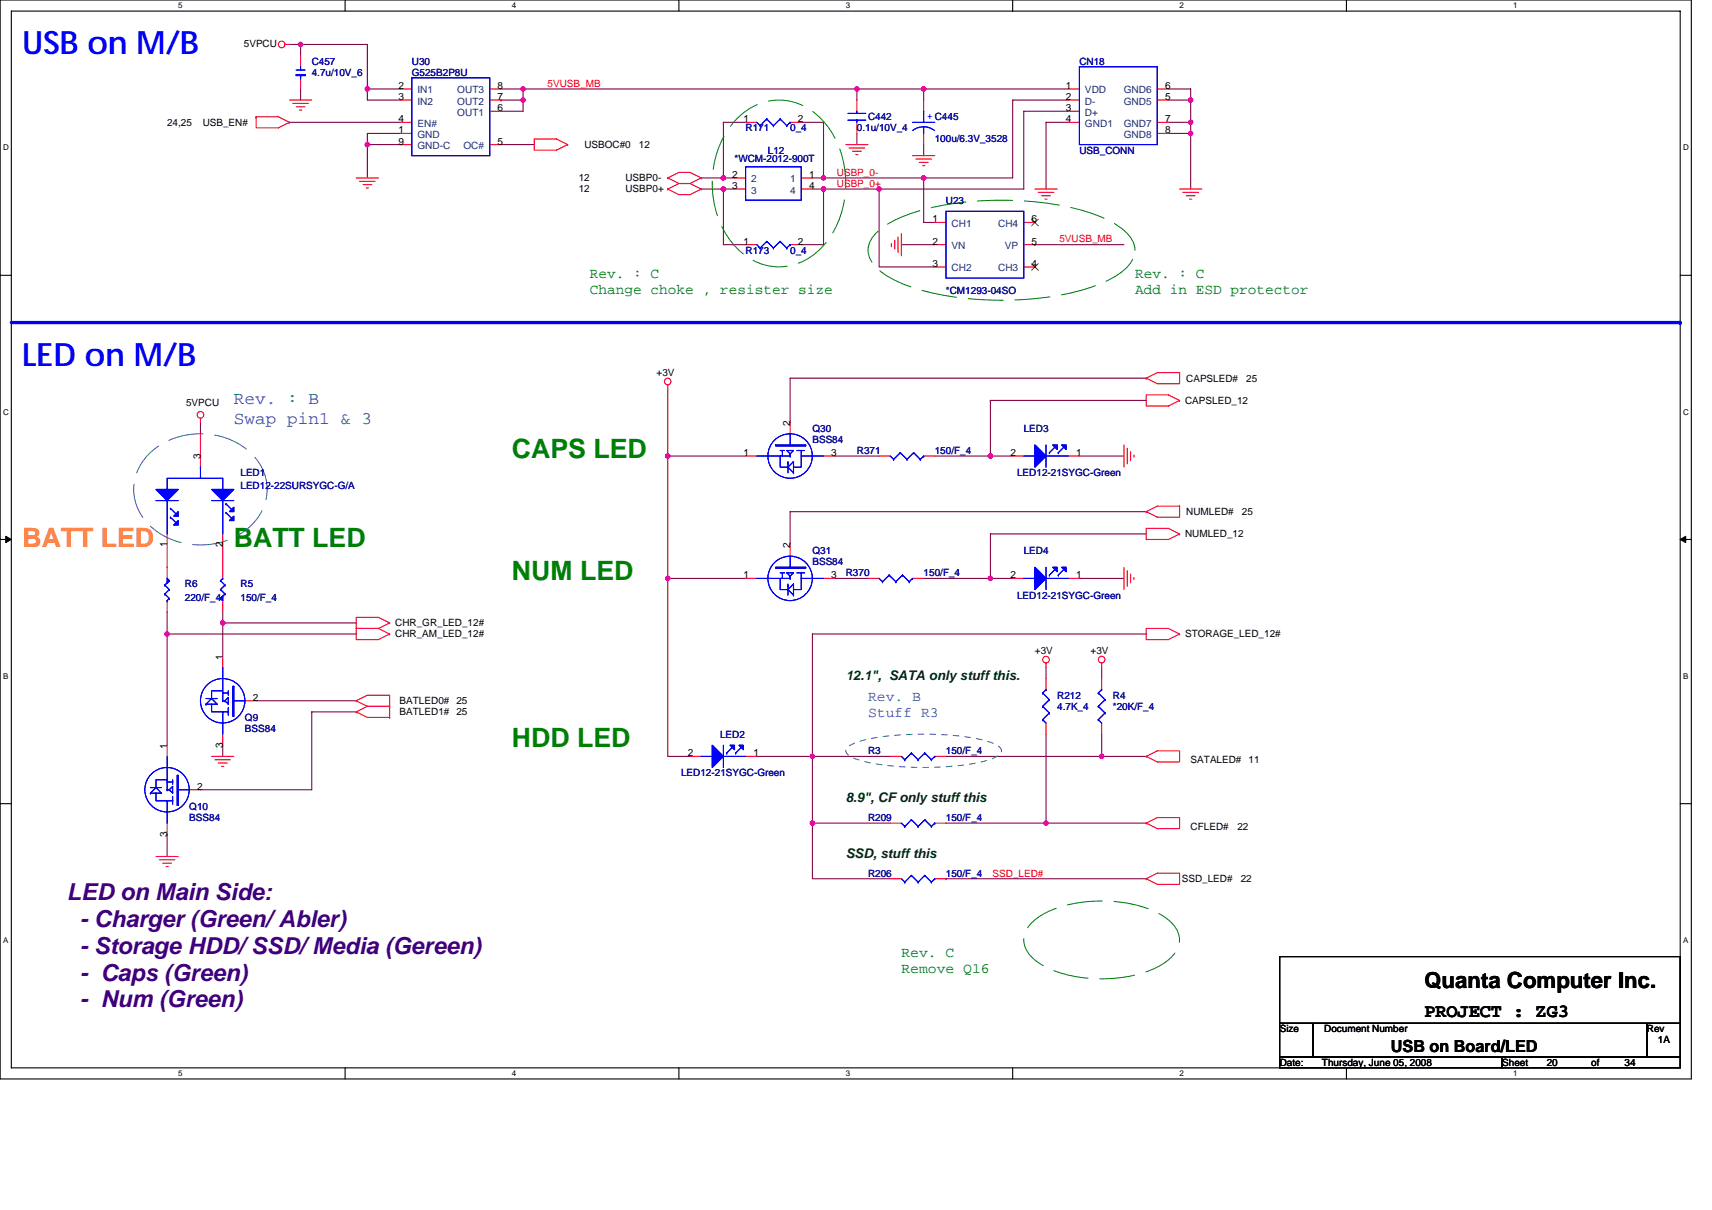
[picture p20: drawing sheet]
<svg xmlns="http://www.w3.org/2000/svg" width="297mm" height="210mm" viewBox="0 0 297 210" stroke-linecap="round" stroke-linejoin="round" font-family="sans-serif">
<defs><g id="words">
<g font-size="5.6" fill="#00f">
<text x="3.9" y="9.4">USB on M/B</text>
<text x="3.9" y="63.5">LED on M/B</text>
</g>
<g font-size="4.6" fill="#008000">
<text x="88.8" y="79.5">CAPS LED</text>
<text x="40.6" y="94.9">BATT LED</text>
<text x="88.8" y="100.7">NUM LED</text>
<text x="88.8" y="129.7">HDD LED</text>
</g>
<text font-size="4.6" fill="#ff8000" x="3.9" y="94.9">BATT LED</text>
<g font-size="4.1" fill="#400080">
<text x="11.6" y="156.2">LED on Main Side:</text>
<text x="13.9" y="160.8">- Charger (Green/ Abler)</text>
<text x="13.9" y="165.5">- Storage HDD/ SSD/ Media (Gereen)</text>
<text x="13.9" y="170.2">- Caps (Green)</text>
<text x="13.9" y="174.8">- Num (Green)</text>
</g>
<text font-size="3.9" x="247.1" y="171.4">Quanta Computer Inc.</text>
<text font-size="3.3" x="247.1" y="176.5">PROJECT : ZG3</text>
<g font-size="3.1" fill="#0080c0">
<text x="40.6" y="70.1">Rev. : B</text>
<text x="40.6" y="73.6">Swap pin1 &amp; 3</text>
</g>
<text font-size="2.9" x="241.3" y="182.5">USB on Board/LED</text>
<g font-size="2.5" fill="#008000">
<text x="102.3" y="48.3">Rev. : C</text>
<text x="102.3" y="51">Change choke , resister size</text>
<text x="196.9" y="48.3">Rev. : C</text>
<text x="196.9" y="51">Add in ESD protector</text>
<text x="156.4" y="166.1">Rev. C</text>
<text x="156.4" y="168.8">Remove Q16</text>
</g>
<g font-size="2.5" fill="#0080c0">
<text x="150.6" y="121.7">Rev. B</text>
<text x="150.6" y="124.4">Stuff R3</text>
</g>
<g font-size="2.3" fill="#004000">
<text x="146.7" y="118">12.1&quot;, SATA only stuff this.</text>
<text x="146.7" y="139.2">8.9&quot;, CF only stuff this</text>
<text x="146.7" y="148.8">SSD, stuff this</text>
</g>
<g font-size="1.7">
<text x="42.3" y="8.1">5VPCU</text>
<text x="69.1" y="15.4">2</text>
<text x="69.1" y="17.4">3</text>
<text x="86.3" y="17.4">7</text>
<text x="86.3" y="15.4">8</text>
<text x="185" y="17.4">2</text>
<text x="185" y="15.4">1</text>
<text x="202.1" y="17.4">5</text>
<text x="202.1" y="15.4">6</text>
<text x="29" y="21.8">24,25</text>
<text x="35.2" y="21.8">USB_EN#</text>
<text x="69.1" y="21.2">4</text>
<text x="69.1" y="23.1">1</text>
<text x="86.3" y="19.3">6</text>
<text x="129" y="21.2">1</text>
<text x="138.4" y="21.2">2</text>
<text x="185" y="21.2">4</text>
<text x="185" y="19.3">3</text>
<text x="202.1" y="21.2">7</text>
<text x="202.1" y="23.1">8</text>
<text x="69.1" y="25.1">9</text>
<text x="86.3" y="25.1">5</text>
<text x="101.4" y="25.7">USBOC#0</text>
<text x="110.8" y="25.7">12</text>
<text x="100.4" y="33.4">12</text>
<text x="100.4" y="31.5">12</text>
<text x="108.5" y="33.4">USBP0+</text>
<text x="108.5" y="31.5">USBP0-</text>
<text x="127" y="32.8">3</text>
<text x="127" y="30.9">2</text>
<text x="140.4" y="30.9">1</text>
<text x="140.4" y="32.8">4</text>
<text x="161.8" y="38.6">1</text>
<text x="179" y="38.6">6</text>
<text x="129" y="42.4">1</text>
<text x="138.4" y="42.4">2</text>
<text x="161.8" y="46.3">3</text>
<text x="161.8" y="42.4">2</text>
<text x="179" y="46.3">4</text>
<text x="179" y="42.4">5</text>
<text x="113.9" y="65.3">+3V</text>
<text x="32.3" y="70.5">5VPCU</text>
<text x="205.6" y="70.1">CAPSLED_12</text>
<text x="205.8" y="66.2">CAPSLED#</text>
<text x="216.2" y="66.2">25</text>
<text x="137.1" y="73.9" transform="rotate(-90 137.1 73.9)">2</text>
<text x="34.8" y="79.7" transform="rotate(-90 34.8 79.7)">3</text>
<text x="129" y="79.1">1</text>
<text x="144.2" y="79.1">3</text>
<text x="175.3" y="79.1">2</text>
<text x="186.7" y="79.1">1</text>
<text x="205.8" y="89.4">NUMLED#</text>
<text x="215.5" y="89.4">25</text>
<text x="29" y="95" transform="rotate(-90 29 95)">1</text>
<text x="38.6" y="95" transform="rotate(-90 38.6 95)">2</text>
<text x="137.1" y="95.2" transform="rotate(-90 137.1 95.2)">2</text>
<text x="205.6" y="93.2">NUMLED_12</text>
<text x="129" y="100.4">1</text>
<text x="144.2" y="100.4">3</text>
<text x="175.3" y="100.4">2</text>
<text x="186.7" y="100.4">1</text>
<text x="68.6" y="108.7">CHR_GR_LED_12#</text>
<text x="68.6" y="110.6">CHR_AM_LED_12#</text>
<text x="179.6" y="113.5">+3V</text>
<text x="189.2" y="113.5">+3V</text>
<text x="205.6" y="110.6">STORAGE_LED_12#</text>
<text x="38.6" y="114.5" transform="rotate(-90 38.6 114.5)">1</text>
<text x="43.9" y="121.6">2</text>
<text x="69.3" y="124.1">BATLED1# 25</text>
<text x="69.3" y="122.2">BATLED0# 25</text>
<text x="29" y="129.9" transform="rotate(-90 29 129.9)">1</text>
<text x="38.6" y="129.7" transform="rotate(-90 38.6 129.7)">3</text>
<text x="119.3" y="131.3">2</text>
<text x="130.7" y="131.3">1</text>
<text x="34.2" y="137">2</text>
<text x="206.6" y="132.4">SATALED#</text>
<text x="216.6" y="132.4">11</text>
<text x="29" y="145.2" transform="rotate(-90 29 145.2)">3</text>
<text x="206.6" y="144">CFLED#</text>
<text x="214.7" y="144">22</text>
<text x="205" y="153.1">SSD_LED#</text>
<text x="215.3" y="153.1">22</text>
<text x="222" y="179.1">Size</text>
<text x="229.7" y="179.1">Document Number</text>
<text x="285.7" y="179.1">Rev</text>
<text x="222" y="184.9">Date:</text>
<text x="229.4" y="184.9">Thursday, June 05, 2008</text>
<text x="260.6" y="184.9">Sheet</text>
<text x="268.4" y="184.9">20</text>
<text x="276.1" y="184.9">of</text>
<text x="281.9" y="184.9">34</text>
<text x="287.7" y="181.1">1A</text>
</g>
<g font-size="1.7" fill="#000080">
<text x="54.1" y="11.2">C457</text>
<text x="71.5" y="11.2">U30</text>
<text x="187.3" y="11.2">CN18</text>
<text x="54.1" y="13.1">4.7u/10V_6</text>
<text x="71.5" y="13.1">G525B2P8U</text>
<text x="129.4" y="22.8">R171</text>
<text x="137.1" y="22.8">0_4</text>
<text x="148.7" y="22.8">0.1u/10V_4</text>
<text x="150.6" y="20.9">C442</text>
<text x="127.4" y="28.2">*WCM-2012-900T</text>
<text x="133.2" y="26.6">L12</text>
<text x="162.2" y="24.7">100u/6.3V_3528</text>
<text x="187.3" y="26.6">USB_CONN</text>
<text x="164.1" y="35.3">U23</text>
<text x="129.4" y="44">R173</text>
<text x="137.1" y="44">0_4</text>
<text x="164.1" y="51">*CM1293-04SO</text>
<text x="141" y="74.9">Q30</text>
<text x="141" y="76.8">BSS84</text>
<text x="177.6" y="74.9">LED3</text>
<text x="41.7" y="82.6">LED1</text>
<text x="148.7" y="78.8">R371</text>
<text x="162.2" y="78.8">150/F_4</text>
<text x="176.5" y="82.6">LED12-21SYGC-Green</text>
<text x="41.7" y="84.9">LED12-22SURSYGC-G/A</text>
<text x="32.1" y="101.9">R6</text>
<text x="41.7" y="101.9">R5</text>
<text x="141" y="96.1">Q31</text>
<text x="141" y="98.1">BSS84</text>
<text x="146.7" y="100">R370</text>
<text x="160.3" y="100">150/F_4</text>
<text x="177.6" y="96.1">LED4</text>
<text x="32.1" y="104.2">220/F_4</text>
<text x="41.7" y="104.2">150/F_4</text>
<text x="176.5" y="103.9">LED12-21SYGC-Green</text>
<text x="42.5" y="125.1">Q9</text>
<text x="183.4" y="121.2">R212</text>
<text x="183.4" y="123.2">4.7K_4</text>
<text x="193.1" y="121.2">R4</text>
<text x="193.1" y="123.2">*20K/F_4</text>
<text x="42.5" y="127">BSS84</text>
<text x="124.9" y="128">LED2</text>
<text x="150.6" y="130.9">R3</text>
<text x="164.1" y="130.9">150/F_4</text>
<text x="118.2" y="134.7">LED12-21SYGC-Green</text>
<text x="32.8" y="140.5">Q10</text>
<text x="32.8" y="142.5">BSS84</text>
<text x="150.6" y="142.5">R209</text>
<text x="164.1" y="142.5">150/F_4</text>
<text x="150.6" y="152.1">R206</text>
<text x="164.1" y="152.1">150/F_4</text>
</g>
<g font-size="1.7" fill="#004080">
<text x="72.4" y="16.2">IN1</text>
<text x="79.3" y="16.2">OUT3</text>
<text x="188.2" y="16.2">VDD</text>
<text x="195" y="16.2">GND6</text>
<text x="72.4" y="22">EN#</text>
<text x="72.4" y="23.9">GND</text>
<text x="72.4" y="18.2">IN2</text>
<text x="79.3" y="20.1">OUT1</text>
<text x="79.3" y="18.2">OUT2</text>
<text x="188.2" y="22">GND1</text>
<text x="188.2" y="20.1">D+</text>
<text x="188.2" y="18.2">D-</text>
<text x="195" y="18.2">GND5</text>
<text x="195" y="22">GND7</text>
<text x="195" y="23.9">GND8</text>
<text x="72.4" y="25.9">GND-C</text>
<text x="80.4" y="25.9">OC#</text>
<text x="130.3" y="33.6">3</text>
<text x="130.3" y="31.7">2</text>
<text x="137.1" y="31.7">1</text>
<text x="137.1" y="33.6">4</text>
<text x="165.1" y="39.4">CH1</text>
<text x="173.2" y="39.4">CH4</text>
<text x="165.1" y="47.1">CH2</text>
<text x="165.1" y="43.2">VN</text>
<text x="173.2" y="47.1">CH3</text>
<text x="174.3" y="43.2">VP</text>
</g>
<g font-size="1.7" fill="#f00">
<text x="95" y="15.1">5VUSB_MB</text>
<text x="145.2" y="32.4">USBP_0+</text>
<text x="145.2" y="30.5">USBP_0-</text>
<text x="183.8" y="42.1">5VUSB_MB</text>
<text x="172.2" y="152.1">SSD_LED#</text>
</g>
<text font-size="1.7" fill="#00f" x="160.8" y="20.7">+ C445</text>
<g font-size="1.4">
<text x="30.9" y="1.4">5</text>
<text x="88.8" y="1.4">4</text>
<text x="146.7" y="1.4">3</text>
<text x="204.7" y="1.4">2</text>
<text x="262.6" y="1.4">1</text>
<text x=".5" y="26.1">D</text>
<text x="292" y="26.1">D</text>
<text x=".5" y="71.9">C</text>
<text x="292" y="71.9">C</text>
<text x=".5" y="117.8">B</text>
<text x="292" y="117.8">B</text>
<text x=".5" y="163.6">A</text>
<text x="292" y="163.6">A</text>
<text x="30.9" y="186.7">5</text>
<text x="88.8" y="186.7">4</text>
<text x="146.7" y="186.7">3</text>
<text x="204.7" y="186.7">2</text>
<text x="262.6" y="186.7">1</text>
</g>
</g></defs>
<path d="M0 0h293.5v187.2h-293.5zM2 1.9h289.5v183.4h-289.5z" fill="none" stroke="#000" stroke-width=".19"/>
<g fill="#fff">
<path d="M30.9 .2h.8v1.5h-.8z"/>
<path d="M30.9 185.5h.8v1.5h-.8z"/>
</g>
<path d="M59.9 0v1.9M59.9 185.3v1.9" fill="none" stroke="#000" stroke-width=".19"/>
<g fill="#fff">
<path d="M88.8 .2h.8v1.5h-.8z"/>
<path d="M88.8 185.5h.8v1.5h-.8z"/>
</g>
<path d="M117.8 0v1.9M117.8 185.3v1.9" fill="none" stroke="#000" stroke-width=".19"/>
<g fill="#fff">
<path d="M146.7 .2h.8v1.5h-.8z"/>
<path d="M146.7 185.5h.8v1.5h-.8z"/>
</g>
<path d="M175.7 0v1.9M175.7 185.3v1.9" fill="none" stroke="#000" stroke-width=".19"/>
<g fill="#fff">
<path d="M204.7 .2h.7v1.5h-.7z"/>
<path d="M204.7 185.5h.7v1.5h-.7z"/>
</g>
<path d="M233.6 0v1.9M233.6 185.3v1.9" fill="none" stroke="#000" stroke-width=".19"/>
<g fill="#fff">
<path d="M262.6 .2h.7v1.5h-.7z"/>
<path d="M262.6 185.5h.7v1.5h-.7z"/>
<path d="M.5 24.8h1v1.6h-1z"/>
<path d="M292 24.8h1v1.6h-1z"/>
<path d="M.5 70.7h1v1.5h-1z"/>
<path d="M292 70.7h1v1.5h-1z"/>
</g>
<path d="M0 47.8h2M291.5 47.8h2" fill="none" stroke="#000" stroke-width=".19"/>
<g fill="#fff">
<path d="M.5 116.5h.9v1.6h-.9z"/>
<path d="M292 116.5h.9v1.6h-.9z"/>
</g>
<path d="M0 93.6h2M291.5 93.6h2" fill="none" stroke="#000" stroke-width=".19"/>
<path d="M1 93.1l1 .5-1 .6zM291.5 93.6l1-.5v1.1z" fill="#000" stroke="#000" stroke-width=".17"/>
<g fill="#fff">
<path d="M.5 162.4h.9v1.5h-.9z"/>
<path d="M292 162.4h.9v1.5h-.9z"/>
</g>
<path d="M0 139.5h2M291.5 139.5h2M222 166h69.5v11.6h-69.5zM222 177.6h5.8v5.8h-5.8zM227.8 177.6h57.9v5.8h-57.9zM285.7 177.6h5.8v5.8h-5.8zM222 183.4h38.6v1.9h-38.6zM260.6 183.4h30.9v1.9h-30.9z" fill="none" stroke="#000" stroke-width=".19"/>
<g fill="none" stroke="#800040" stroke-width=".19">
<path d="M50.2 7.7h2M52.2 7.7h11.5v7.7M52.2 7.7h.1M52.2 15.4v2M52.2 7.7v2M63.7 15.4h5.8M63.7 15.4h.1M63.7 15.4v2h5.8M86.9 17.4h3.9v1.9h-3.9M86.9 17.4h.1M86.9 15.4h3.9M90.8 15.4h.1"/>
<path d="M90.8 15.4v2M90.8 15.4h57.9M148.7 15.4v2M148.7 15.4h11.6v2M160.3 15.4h.1M160.3 15.4h25.1M185.4 19.3h-7.8v13.5h-25.1M185.4 17.4h-9.7v13.5h-15.4M202.7 15.4h3.9v2M202.7 17.4h3.9M206.6 17.4h.1M206.6 17.4v15.4"/>
<path d="M50.2 21.2h19.3M63.7 25.1h.1M63.7 25.1v5.8M63.7 25.1h5.8M69.5 23.2h-5.8v1.9M86.9 25.1h5.8M121.7 32.8h3.8v9.7h3.9M121.7 30.9h3.8M125.5 30.9h1.9M125.5 32.8h.1M125.5 21.2h.1M125.5 21.2h3.9"/>
<path d="M125.5 32.8h1.9M125.5 21.2v9.7M139 21.2h3.9v9.7M141 30.9h1.9M141 32.8h1.9v9.7h-3.9M142.9 30.9h17.4v7.7h1.9M142.9 32.8h9.6v13.5h9.7M142.9 32.8h.1M142.9 30.9h.1M148.7 23.2v1.9M152.5 32.8h.1M160.3 30.9h.1"/>
<path d="M160.3 25.1v1.9M185.4 21.2h-3.9v11.6M202.7 21.2h3.9M202.7 23.2h3.9M206.6 21.2h.1M206.6 23.2h.1M156.4 42.5h5.8M179.6 42.5h.1M179.6 42.5h15.4M34.8 73.4v1.9M115.9 67.6v11.5M115.9 79.1v52.2h3.8"/>
<path d="M115.9 79.1h13.5M115.9 79.1h.1M144.8 79.1h7.7M162.2 79.1h9.6M171.8 79.1h3.9M171.8 69.5h27.1M171.8 69.5h.1M171.8 69.5v9.6M187.3 79.1h7.7M198.9 65.6h-61.8v7.8M198.9 88.8h-61.8v5.8M198.9 92.7h-27.1v7.7"/>
<path d="M29 110v19.3M29 110h.1M29 106.2v3.8M29 110h32.8M38.6 108.1v5.8M38.6 108.1h.1M38.6 106.2v1.9M38.6 108.1h23.2M115.9 100.4h13.5M115.9 100.4h.1M144.8 100.4h5.8M160.3 100.4h11.5"/>
<path d="M171.8 100.4h.1M171.8 100.4h3.9M181.5 115.8v2M187.3 100.4h7.7M191.1 115.8v2M198.9 110h-57.9v21.3M38.6 129.3v2M44.4 121.6h17.4M61.8 123.5h-7.7v13.6h-19.3M131.3 131.3h9.7M141 131.3v11.5M141 131.3h.1"/>
<path d="M141 131.3h13.5M164.1 131.3h27M181.5 127.4v15.4M191.1 127.4v3.9M191.1 131.3h.1M191.1 131.3h7.8M29 144.8v3.8M141 142.8h13.5M141 142.8v9.7h13.5M141 142.8h.1M164.1 142.8h17.4M164.1 152.5h.1"/>
<path d="M164.1 152.5h34.8M181.5 142.8h.1M181.5 142.8h17.4"/>
</g>
<g fill="#f0f" stroke="#f0f" stroke-width=".19">
<circle cx="160.3" cy="30.9" r=".38"/>
<circle cx="125.5" cy="32.8" r=".38"/>
<circle cx="125.5" cy="30.9" r=".38"/>
<circle cx="63.7" cy="25.1" r=".38"/>
<circle cx="90.8" cy="17.4" r=".38"/>
<circle cx="63.7" cy="15.4" r=".38"/>
<circle cx="52.2" cy="7.7" r=".38"/>
<circle cx="90.8" cy="15.4" r=".38"/>
<circle cx="148.7" cy="15.4" r=".38"/>
<circle cx="181.5" cy="142.8" r=".38"/>
<circle cx="115.9" cy="79.1" r=".38"/>
<circle cx="115.9" cy="100.4" r=".38"/>
<circle cx="140.9" cy="131.3" r=".38"/>
<circle cx="191.1" cy="131.3" r=".38"/>
<circle cx="140.9" cy="142.8" r=".38"/>
<circle cx="171.8" cy="79.1" r=".38"/>
<circle cx="171.8" cy="100.4" r=".38"/>
<circle cx="29" cy="110" r=".38"/>
<circle cx="38.6" cy="108.1" r=".38"/>
<circle cx="206.6" cy="17.4" r=".38"/>
<circle cx="206.6" cy="21.2" r=".38"/>
<circle cx="206.6" cy="23.2" r=".38"/>
<circle cx="160.2" cy="15.4" r=".38"/>
<circle cx="152.5" cy="32.8" r=".38"/>
<circle cx="142.9" cy="32.8" r=".38"/>
<circle cx="142.9" cy="30.9" r=".38"/>
</g>
<g fill="none" stroke="#f00" stroke-width=".19">
<path d="M49.5 7.7h.7M50.2 17.4h3.9M50.8 17.9h2.7M51.4 18.5h1.5M52 19.1h.4M52.2 9.7v1.9M52.2 13.5v1.9M69.5 15.4h2M69.5 17.4h2M85 15.4h1.9M85 19.3h1.9M85 17.4h1.9"/>
<path d="M148.7 17.4v1.9M160.3 17.4v1.9M185.4 15.4h1.9M185.4 19.3h1.9M185.4 17.4h1.9M200.8 15.4h1.9M200.8 17.4h1.9M44.4 20.3h3.9l1.9 .9M44.4 20.3v1.9h3.9l1.9-1M44.4 20.3h.1M50.2 21.2h.1M61.8 30.9h3.9"/>
<path d="M62.4 31.5h2.7M63 32h1.5M63.5 32.6h.4M69.5 21.2h2M69.5 25.1h2M69.5 23.2h2M85 25.1h1.9M92.7 24.1h3.9l1.9 1-1.9 1h-3.9zM98.5 25.1h.1M115.9 32.8l1.9 1h1.9l2-1M115.9 32.8h.1M115.9 30.9l1.9-1h1.9l2 1"/>
<path d="M115.9 30.9h.1M115.9 30.9l1.9 .9M117.8 31.8h1.9M117.8 31.8l-1.9 1M119.7 31.8l2 1M121.7 32.8h.1M121.7 30.9h.1M121.7 30.9l-2 .9M127.4 30.9h2M127.4 32.8h2M129.4 21.2h1.9M137.1 21.2h1.9"/>
<path d="M139 30.9h2M139 32.8h2M146.7 25.1h3.9M147.3 25.7h2.7M147.9 26.2h1.5M148.5 26.8h.4M148.7 21.2v2M158.3 27h3.9M158.9 27.6h2.7M159.5 28.2h1.5M160.1 28.8h.4M160.3 23.2v1.9"/>
<path d="M162.2 38.6h1.9M177.6 38.6h2M179.6 32.8h3.8M180.1 33.4h2.7M180.7 34h1.6M181.3 34.6h.4M185.4 21.2h1.9M200.8 21.2h1.9M200.8 23.2h1.9M204.7 32.8h3.8M205.2 33.4h2.7M205.8 34h1.6"/>
<path d="M206.4 34.6h.4M129.4 42.5h1.9M137.1 42.5h1.9M154.7 42.7h.1M154.7 42.3v.4M155.2 41.7v1.5M155.8 41.1v2.7M156.4 40.5v3.9M162.2 42.5h1.9M162.2 46.3h1.9M177.6 42.5h2M177.6 46.3h2"/>
<path d="M34.8 72.6v.8M34.8 75.3v5.8M115.9 66.8v.8M129.4 79.1h1.9M137.1 73.4v1.9M142.9 79.1h1.9M152.5 79.1h2M160.3 79.1h1.9M175.7 79.1h1.9M185.4 79.1h1.9M195 77.2v3.9M195.6 77.8v2.7"/>
<path d="M196.2 78.4v1.5M196.7 79v.3M198.9 65.6h.1M198.9 68.5h3.8l2 1-2 1h-3.8zM204.7 64.7h-3.9l-1.9 .9M204.7 64.7v1.9h-3.9l-1.9-1M204.7 64.7h.1M204.7 69.5h.1M29 92.7v7.7M38.6 92.7v7.7M137.1 94.6v1.9M195 98.4v3.9"/>
<path d="M195.6 99v2.7M196.2 99.6v1.5M198.9 91.7h3.8l2 1-2 .9h-3.8zM198.9 88.8h.1M204.7 92.7h.1M204.7 87.8h-3.9l-1.9 1M204.7 87.8v2h-3.9l-1.9-1M204.7 87.8h.1M29 104.2v2M38.6 104.2v2M38.6 113.9v1.9M65.7 109.1h-3.9v1.9h3.9l1.9-1"/>
<path d="M65.7 109.1l1.9 .9M67.6 108.1l-1.9-1h-3.9v2h3.9M67.6 108.1h.1M67.6 110h.1M67.6 108.1l-1.9 1M129.4 100.4h1.9M142.9 100.4h1.9M150.6 100.4h1.9M158.3 100.4h2M175.7 100.4h1.9M181.5 115.1v.7M181.5 117.8v1.9"/>
<path d="M185.4 100.4h1.9M191.1 115.1v.7M191.1 117.8v1.9M196.7 100.2v.4M198.9 109.1h3.8l2 .9-2 1h-3.8zM204.7 110h.1M29 129.3v2M32.8 137.1h2M36.7 131.3h3.9M37.3 131.8h2.7M37.9 132.4h1.5M38.4 133h.4"/>
<path d="M38.6 127.4v1.9M42.5 121.6h1.9M61.8 123.5l1.9 1h3.9M61.8 123.5h.1M61.8 121.6h.1M61.8 121.6l1.9-1h3.9v2M61.8 121.6l1.9 1M63.7 122.6h3.9v1.9M63.7 122.6h3.9M63.7 122.6l-1.9 .9M67.6 124.5h.1M67.6 122.6h.1"/>
<path d="M119.7 131.3h2M129.4 131.3h1.9M154.5 131.3h1.9M162.2 131.3h1.9M181.5 125.5v1.9M191.1 125.5v1.9M198.9 131.3l1.9-1h3.9v1.9h-3.9zM198.9 131.3h.1M27.1 148.6h3.8M27.6 149.2h2.7M28.2 149.8h1.6M28.8 150.4h.4"/>
<path d="M29 142.8v2M154.5 142.8h1.9M154.5 152.5h1.9M162.2 142.8h1.9M162.2 152.5h1.9M198.9 142.8l1.9-.9h3.9v1.9h-3.9zM198.9 142.8h.1M198.9 152.5l1.9-1h3.9v2h-3.9zM198.9 152.5h.1"/>
<circle cx="48.9" cy="7.7" r=".57"/>
<circle cx="34.8" cy="72" r=".58"/>
<circle cx="115.9" cy="66.2" r=".57"/>
<circle cx="181.5" cy="114.5" r=".58"/>
<circle cx="191.1" cy="114.5" r=".58"/>
</g>
<path d="M2 56h289.5M291.5 56h.1" fill="none" stroke="#00f" stroke-width=".57"/>
<path d="M26.1 78.5a13.1 13.1 0 0 1 18.2 .9 8.5 8.5 0 0 1-1.8 12.7 13.1 13.1 0 0 1-17.2-1.7 8.4 8.4 0 0 1 .8-11.9z" fill="none" stroke="#0080c0" stroke-width=".17" stroke-dasharray="6.1 2"/>
<path d="M147.2 129.5a14.9 14.9 0 0 1 6.2-1.7 53.2 53.2 0 0 1 17.5 .7 4.9 4.9 0 0 1 2.7 1.4l.2 .4a2.29 2.29 0 0 1-1.9 1.4 45.9 45.9 0 0 1-16.9 1.3l-1.6-.2a14.9 14.9 0 0 1-6.2-1.7l-.3-.4-.2-.4 .2-.4z" fill="none" stroke="#0080c0" stroke-width=".17" stroke-dasharray="1 1 1 1 1 1 1 1"/>
<path d="M128.3 20.2a9.9 9.9 0 0 1 14.6 .9 17 17 0 0 1 0 21.5 9.9 9.9 0 0 1-15.5 0 17 17 0 0 1 0-21.5zM152.2 40.2a20 20 0 0 1 9.3-4.1 55.7 55.7 0 0 1 27.9 .9 14.3 14.3 0 0 1 6.6 4 3.8 3.8 0 0 1-.7 5.6 20.1 20.1 0 0 1-9.3 4.2 55.7 55.7 0 0 1-27.9-1 14.3 14.3 0 0 1-6.6-3.9 3.8 3.8 0 0 1 .7-5.7zM179.2 159.9a17 17 0 0 1 10.2-3.5 22.2 22.2 0 0 1 11.8 2.2 5.6 5.6 0 0 1 3.4 4.5 5.6 5.6 0 0 1-3.4 4.5 23.6 23.6 0 0 1-20.2 0 5.6 5.6 0 0 1-3.4-4.5 4.4 4.4 0 0 1 1.6-3.2z" fill="none" stroke="#008000" stroke-width=".17" stroke-dasharray="6.1 2"/>
<g fill="none" stroke="#00f" stroke-width=".19">
<path d="M51.4 12.2h1.5M52.2 11.6v.6M52.2 13.5h.1M52.2 13.1v.4M71.5 13.5h13.5v13.5h-13.5zM147.1 19.7h3.1M148.7 19.3v.4M160.3 19.3v1.9M187.3 11.6h13.5v13.5h-13.5zM129.4 29h9.6v5.7h-9.6zM131.3 21.2l.6 .6M131.9 21.8h.1"/>
<path d="M133 20.6h.1M133 20.6l-1.1 1.2M133 20.6l1.2 1.2M134.2 21.8h.1M135.4 20.6h.1M135.4 20.6l-1.2 1.2M135.4 20.6l1.1 1.2M136.5 21.8h.1M137.1 21.2h.1M137.1 21.2l-.6 .6M147.1 20.8h3.1M148.7 20.8h.1"/>
<path d="M148.7 20.8v.4M158.3 21.2h3.9M158.4 22.6a3.1 3.1 0 0 1 3.7 0M160.3 22v1.2M164.1 36.7h13.5v11.6h-13.5zM131.3 42.5l.6 .5M131.9 43h.1M133 41.9h.1M133 41.9l-1.1 1.1M133 41.9l1.2 1.1M134.2 43h.1M135.4 41.9h.1"/>
<path d="M135.4 41.9l-1.2 1.1M135.4 41.9l1.1 1.1M136.5 43h.1M137.1 42.5h.1M137.1 42.5l-.6 .5M131.3 79.1h5.8M134.6 77.2h5.2v.2h-5.2zM135.4 78.2h.7M135.4 79.1v2h1.3M135.7 78.2v.9M136.5 78.2h1.2l-.6 .6zM137.1 75.3v1.9"/>
<path d="M137.1 78.8h.1M137.1 79.1h.1M137.1 78.8v.3M138.2 78.2h1.4M139 79.1h3.9M139 78.2v.9M139 79.1v2h-1.3M154.5 79.1l.5 .6M155 79.7h.1M156.2 78.6h.1M156.2 78.6l-1.2 1.1M156.2 78.6l1.2 1.1"/>
<path d="M157.4 79.7h.1M158.5 78.6h.1M158.5 78.6l-1.1 1.1M158.5 78.6l1.2 1.1M159.7 79.7h.1M160.3 79.1h.1M160.3 79.1l-.6 .6M177.6 79.1h2M181.5 77.2v3.9M181.5 79.1h3.9M182.1 78.6h.1M183 77.6l-.9 1"/>
<path d="M183.6 78.6h.1M184.6 77.6l-1 1M27.1 86.9h3.8M29 84.9v-1.9h9.6v1.9M29 86.9v5.8M29.6 89.8h.1M29.6 88.2h.1M29.6 89.8l.9 .9M29.6 88.2l1.3 1.4M34.8 81.1h.1M34.8 81.1v1.9M36.7 86.9h3.9"/>
<path d="M38.6 86.9v5.8M39.2 87.4h.1M39.2 89h.1M39.2 87.4l1 1M39.2 89l1 .9M134.6 98.4h5.2v.2h-5.2zM135.4 99.4h.7M135.7 99.4v1M136.5 99.4h1.2l-.6 .6zM136.7 80.3v1.7M136.7 80.1v.4M136.7 81.1l1-1v1.9"/>
<path d="M136.7 81.1h.1M136.7 81.1l1 .9M137.1 96.5v1.9M137.1 100h.1M137.1 100v.4M137.7 82h.1M138.2 99.4h1.4M139 99.4v1M154.3 99.8h.1M154.3 99.8l-1.2 1.2M154.3 99.8l1.1 1.2M156.6 99.8h.1"/>
<path d="M156.6 99.8l-1.2 1.2M156.6 99.8l1.2 1.2M181.5 98.4v3.9M182.1 99.8h.1M183 98.8l-.9 1M183.6 99.8h.1M184.6 98.8l-1 1M28.6 101.5h.1M28.6 103.1h.1M28.6 101.5l.8 .8M28.6 103.1l.8 .8M29 104.2h.1"/>
<path d="M29 100.4l.4 .4M29.4 100.8h.1M29.4 102.3h.1M29.4 103.9h.1M29.4 100.8l-.8 .7M29.4 102.3l-.8 .8M29.4 103.9l-.4 .3M38.3 103.9h.1M38.3 102.3h.1M38.3 100.8h.1M38.3 103.9l.3 .3M38.3 102.3l.7 .8"/>
<path d="M38.3 100.8l.7 .7M38.6 115.8v5.8M38.6 119.9h-1.9v1.3M38.6 100.4h.1M38.6 100.4l-.3 .4M39 103.1h.1M39 101.5h.1M39 103.1l-.7 .8M39 101.5l-.7 .8M39.6 119.9v.7M40.4 119.1h.2v5.2h-.2zM131.3 100.4h5.8"/>
<path d="M135.4 100.4v1.9h1.3M136.7 101.5v1.8M136.7 101.3v.4M136.7 102.3l1-1v2M136.7 102.3h.1M136.7 102.3l1 1M137.1 100.4h.1M137.7 103.3h.1M139 100.4h3.9M139 100.4v1.9h-1.3M152.5 100.4l.6 .6M153.1 101h.1"/>
<path d="M155.4 101h.1M157.8 101h.1M158.3 100.4h.1M158.3 100.4l-.5 .6M177.6 100.4h2M181.5 100.4h3.9M181.5 119.7h.1M181.5 119.7l-.6 .6M191.1 119.7h.1M191.1 119.7l-.5 .6M26.1 136.7h1.7M26.1 137.6h.1"/>
<path d="M27.1 137.6v1.4h1.9M27.1 136.7l.9 .9h-1.9M27.1 136.7h.1M27.1 136.7l-1 .9M27.6 136.7h.4M29 131.3v5.8M29 139v3.8M29 139h1M29 135.7h1M29 135.3h-1.9v1.4M29 137.1h.1M29 137.1h.4"/>
<path d="M29.4 137.1h.1M29.4 137.1l.6-.6v1.1zM30 138.2v1.4M30 135.3v.8M30.7 134.5h.2v5.3h-.2zM30.9 137.1h1.9M35.7 121.2h1.8M35.7 122.2h.1M36.7 122.2v1.3h1.9M36.7 121.2l1 1h-2M36.7 121.2h.1M36.7 121.2l-1 1"/>
<path d="M37.3 121.2h.4M38.6 123.5v3.9M38.6 123.5h1M38.6 120.3h1M38.6 121.6h.1M38.6 121.6h.4M39 121.6h.1M39.6 122.8v1.3M39.6 121v1.2l-.6-.6zM40.6 121.6h1.9M121.7 131.3h1.9M125.5 129.3v3.9"/>
<path d="M125.5 131.3h3.9M126.1 130.7h.1M127.1 129.7l-1 1M127.6 130.7h.1M128.6 129.7l-1 1M156.4 131.3l.6 .5M157 131.8h.1M158.1 130.7h.1M158.1 130.7l-1.1 1.1M158.1 130.7l1.2 1.1M159.3 131.8h.1M160.5 130.7h.1"/>
<path d="M160.5 130.7l-1.2 1.1M160.5 130.7l1.1 1.1M161.6 131.8h.1M162.2 131.3h.1M162.2 131.3l-.6 .5M180.9 124.9h.1M180.9 122.6h.1M180.9 120.3h.1M180.9 124.9l.6 .6M180.9 122.6l1.2 1.1M180.9 120.3l1.2 1.1M182.1 123.7h.1"/>
<path d="M182.1 121.4h.1M182.1 123.7l-1.2 1.2M182.1 121.4l-1.2 1.2M190.6 124.9h.1M190.6 122.6h.1M190.6 120.3h.1M190.6 124.9l.5 .6M190.6 122.6l1.1 1.1M190.6 120.3l1.1 1.1M191.7 123.7h.1M191.7 121.4h.1M191.7 123.7l-1.1 1.2"/>
<path d="M191.7 121.4l-1.1 1.2M156.4 142.8l.6 .6M156.4 152.5l.6 .6M157 143.4h.1M157 153.1h.1M158.1 142.3h.1M158.1 151.9h.1M158.1 142.3l-1.1 1.1M158.1 142.3l1.2 1.1M158.1 151.9l-1.1 1.2M158.1 151.9l1.2 1.2M159.3 143.4h.1"/>
<path d="M159.3 153.1h.1M160.5 142.3h.1M160.5 151.9h.1M160.5 142.3l-1.2 1.1M160.5 142.3l1.1 1.1M160.5 151.9l-1.2 1.2M160.5 151.9l1.1 1.2M161.6 143.4h.1M161.6 153.1h.1M162.2 142.8h.1M162.2 152.5h.1M162.2 142.8l-.6 .6"/>
<path d="M162.2 152.5l-.6 .6"/>
<circle cx="137.1" cy="79.1" r="3.9"/>
<circle cx="137.1" cy="100.4" r="3.9"/>
<circle cx="29" cy="137" r="3.9"/>
<circle cx="38.6" cy="121.6" r="3.9"/>
</g>
<g fill="#00f" stroke="#00f" stroke-width=".19">
<path d="M179.6 77.2l1.9 1.9-1.9 2z" fill-rule="evenodd"/>
<path d="M182.7 77.2h.7v.8z" fill-rule="evenodd"/>
<path d="M184.2 77.2h.8v.8z" fill-rule="evenodd"/>
<path d="M179.6 77.2l1.9 1.9-1.9 2z" fill-rule="evenodd"/>
<path d="M182.7 77.2h.7v.8z" fill-rule="evenodd"/>
<path d="M184.2 77.2h.8v.8z" fill-rule="evenodd"/>
<path d="M179.6 98.4l1.9 2-1.9 1.9z" fill-rule="evenodd"/>
<path d="M182.7 98.4h.7v.8z" fill-rule="evenodd"/>
<path d="M184.2 98.4h.8v.8z" fill-rule="evenodd"/>
<path d="M179.6 98.4l1.9 2-1.9 1.9z" fill-rule="evenodd"/>
<path d="M182.7 98.4h.7v.8z" fill-rule="evenodd"/>
<path d="M184.2 98.4h.8v.8z" fill-rule="evenodd"/>
<path d="M38.6 103.5v.7l-.3-.3z" fill-rule="evenodd"/>
<path d="M38.6 103.5v.7l-.3-.3z" fill-rule="evenodd"/>
<path d="M123.6 129.3l1.9 2-1.9 1.9z" fill-rule="evenodd"/>
<path d="M126.7 129.3h.7v.8z" fill-rule="evenodd"/>
<path d="M128.2 129.3h.8v.8z" fill-rule="evenodd"/>
<path d="M123.6 129.3l1.9 2-1.9 1.9z" fill-rule="evenodd"/>
<path d="M126.7 129.3h.7v.8z" fill-rule="evenodd"/>
<path d="M128.2 129.3h.8v.8z" fill-rule="evenodd"/>
<path d="M36.7 84.9h3.9l-2 2z" fill-rule="evenodd"/>
<path d="M40.6 88v.8h-.8z" fill-rule="evenodd"/>
<path d="M39.8 90.3l.8-.7v.7z" fill-rule="evenodd"/>
<path d="M27.1 84.9h3.8l-1.9 2z" fill-rule="evenodd"/>
<path d="M30.1 91.1l.8-.8v.8z" fill-rule="evenodd"/>
<path d="M30.9 88.8v.8h-.8z" fill-rule="evenodd"/>
<path d="M36.7 84.9h3.9l-2 2z" fill-rule="evenodd"/>
<path d="M40.6 88v.8h-.8z" fill-rule="evenodd"/>
<path d="M39.8 90.3l.8-.7v.7z" fill-rule="evenodd"/>
<path d="M27.1 84.9h3.8l-1.9 2z" fill-rule="evenodd"/>
<path d="M30.1 91.1l.8-.8v.8z" fill-rule="evenodd"/>
<path d="M30.9 88.8v.8h-.8z" fill-rule="evenodd"/>
<path d="M51.4 12.9v.2h1.5v-.2z" fill-rule="evenodd"/>
<path d="M51.4 12.9v.2h1.5v-.2z" fill-rule="evenodd"/>
<path d="M29 100.4l.4 .4-.4 .3 .4-.3-.4 .3z" fill-rule="evenodd"/>
<path d="M29 100.4l.4 .4-.4 .3 .4-.3-.4 .3z" fill-rule="evenodd"/>
</g>
<path d="M179 38l1.2 1.2M180.1 38l-1.1 1.2M179 45.7l1.2 1.2M180.1 45.7l-1.1 1.2" fill="none" stroke="#804000" stroke-width=".17"/>
<use href="#words"/>
</svg>
